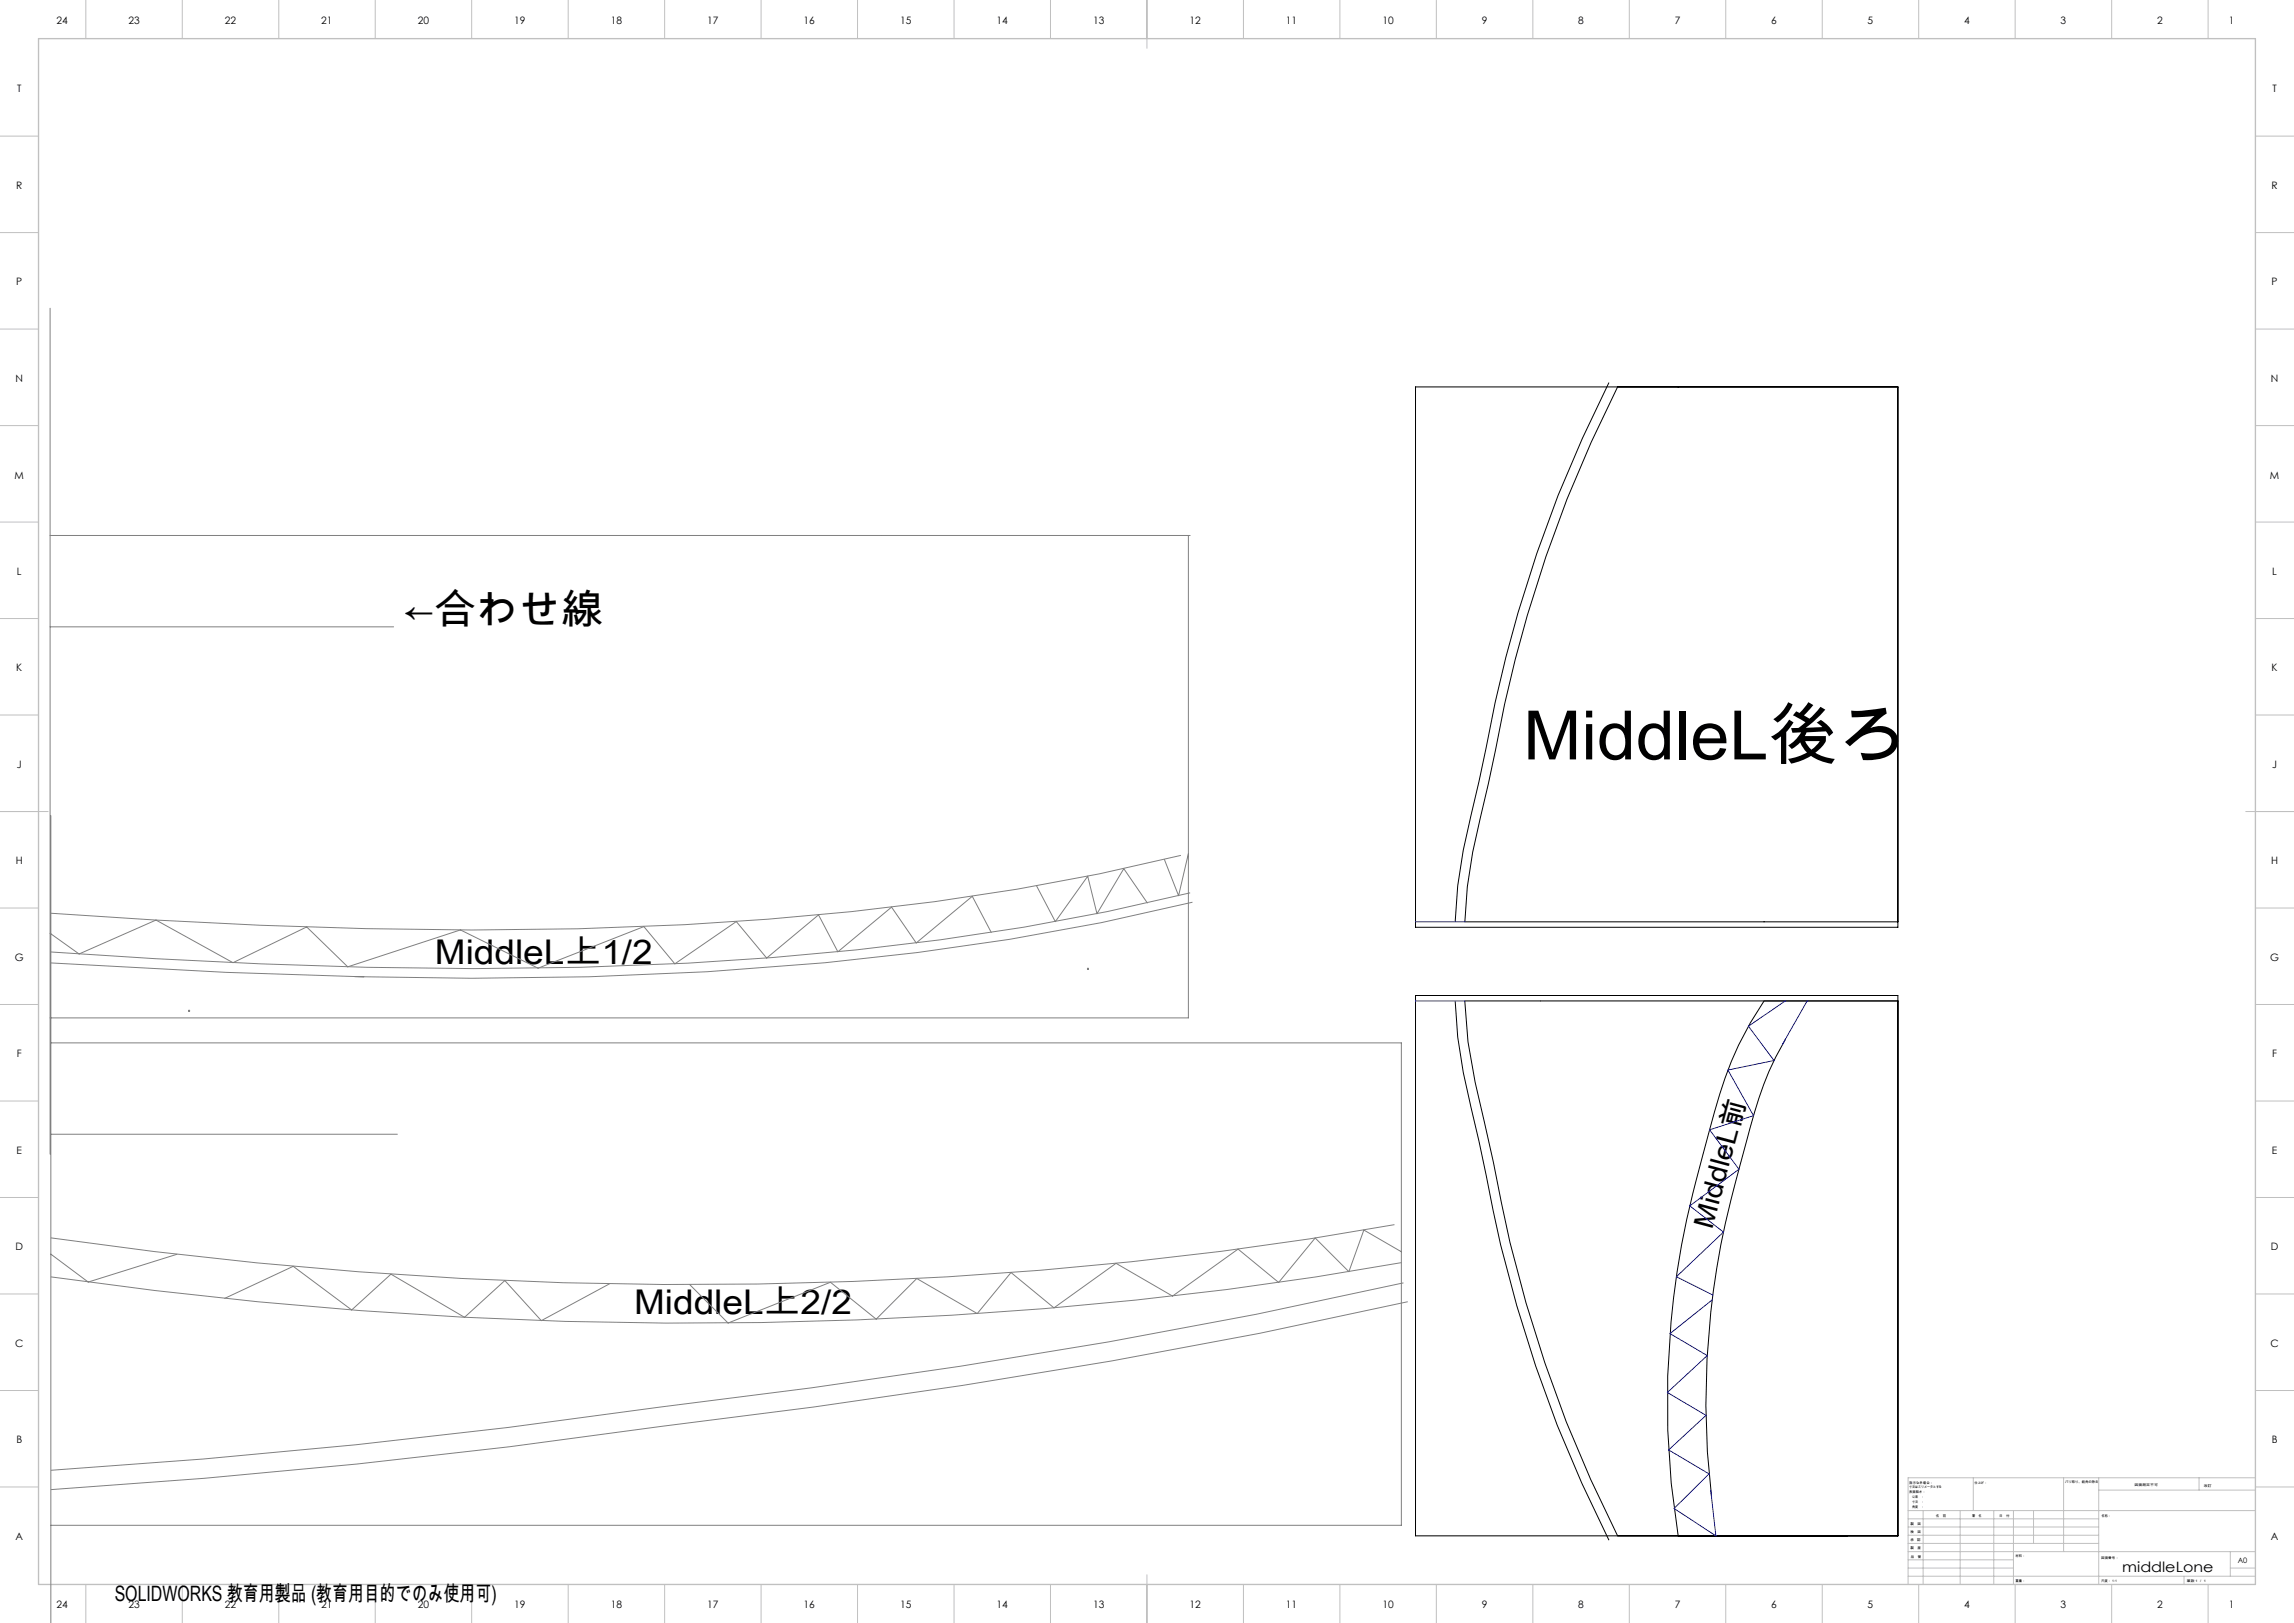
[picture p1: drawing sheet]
<svg xmlns="http://www.w3.org/2000/svg" width="1189mm" height="841mm" viewBox="0 0 1189 841" stroke-linecap="round" stroke-linejoin="round" font-family="sans-serif">
<defs><g id="words">
<text font-size="35.3" x="789" y="394">MiddleL後ろ</text>
<text font-size="21.2" x="209" y="324">←合わせ線</text>
<g font-size="17.6">
<text x="225" y="500">MiddleL上1/2</text>
<text x="329" y="681">MiddleL上2/2</text>
</g>
<text font-size="14.1" x="887" y="637" transform="rotate(-75 887 637)">MiddleL前</text>
<text font-size="11" x="59" y="830">SOLIDWORKS 教育用製品 (教育用目的でのみ使用可)</text>
<text font-size="7.4" x="1100" y="815">middleLone</text>
<g font-size="5.3">
<text x="29" y="12">24</text>
<text x="67" y="12">23</text>
<text x="117" y="12">22</text>
<text x="167" y="12">21</text>
<text x="217" y="12">20</text>
<text x="267" y="12">19</text>
<text x="317" y="12">18</text>
<text x="367" y="12">17</text>
<text x="417" y="12">16</text>
<text x="467" y="12">15</text>
<text x="517" y="12">14</text>
<text x="567" y="12">13</text>
<text x="617" y="12">12</text>
<text x="667" y="12">11</text>
<text x="717" y="12">10</text>
<text x="768" y="12">9</text>
<text x="818" y="12">8</text>
<text x="868" y="12">7</text>
<text x="918" y="12">6</text>
<text x="968" y="12">5</text>
<text x="1018" y="12">4</text>
<text x="1068" y="12">3</text>
<text x="1118" y="12">2</text>
<text x="1155" y="12">1</text>
<text x="9" y="48">T</text>
<text x="1178" y="48">T</text>
<text x="8" y="98">R</text>
<text x="1177" y="98">R</text>
<text x="8" y="148">P</text>
<text x="1177" y="148">P</text>
<text x="8" y="198">N</text>
<text x="1177" y="198">N</text>
<text x="8" y="248">M</text>
<text x="1177" y="248">M</text>
<text x="9" y="298">L</text>
<text x="1178" y="298">L</text>
<text x="8" y="348">K</text>
<text x="1177" y="348">K</text>
<text x="9" y="398">J</text>
<text x="1178" y="398">J</text>
<text x="8" y="448">H</text>
<text x="1177" y="448">H</text>
<text x="8" y="498">G</text>
<text x="1177" y="498">G</text>
<text x="9" y="548">F</text>
<text x="1178" y="548">F</text>
<text x="9" y="598">E</text>
<text x="1178" y="598">E</text>
<text x="8" y="648">D</text>
<text x="1177" y="648">D</text>
<text x="8" y="698">C</text>
<text x="1177" y="698">C</text>
<text x="8" y="748">B</text>
<text x="1177" y="748">B</text>
<text x="8" y="798">A</text>
<text x="1177" y="798">A</text>
<text x="29" y="833">24</text>
<text x="67" y="833">23</text>
<text x="117" y="833">22</text>
<text x="167" y="833">21</text>
<text x="217" y="833">20</text>
<text x="267" y="833">19</text>
<text x="317" y="833">18</text>
<text x="367" y="833">17</text>
<text x="417" y="833">16</text>
<text x="467" y="833">15</text>
<text x="517" y="833">14</text>
<text x="567" y="833">13</text>
<text x="617" y="833">12</text>
<text x="667" y="833">11</text>
<text x="717" y="833">10</text>
<text x="768" y="833">9</text>
<text x="818" y="833">8</text>
<text x="868" y="833">7</text>
<text x="918" y="833">6</text>
<text x="968" y="833">5</text>
<text x="1018" y="833">4</text>
<text x="1068" y="833">3</text>
<text x="1118" y="833">2</text>
<text x="1155" y="833">1</text>
</g>
<text font-size="3.9" x="1160" y="810">A0</text>
<g font-size="1.7">
<text x="990" y="769">指示なき場合：</text>
<text x="990" y="771">寸法はミリメータとする</text>
<text x="990" y="774">表面粗さ：</text>
<text x="1023" y="769">仕上げ：</text>
<text x="1070" y="769">バリ取り、鋭角の除去</text>
<text x="1106" y="770">図面測定不可</text>
<text x="1142" y="770">改訂</text>
<text x="990" y="776">公差　：</text>
<text x="990" y="779">寸法　：</text>
<text x="990" y="781">角度　：</text>
<text x="990" y="790">製　図</text>
<text x="1003" y="786">名　前</text>
<text x="1019" y="786">署　名</text>
<text x="1036" y="786">日　付</text>
<text x="1089" y="786">名称：</text>
<text x="990" y="794">検　図</text>
<text x="990" y="799">承　認</text>
<text x="990" y="803">製　産</text>
<text x="990" y="807">品　管</text>
<text x="1045" y="807">材料：</text>
<text x="1089" y="808">図面番号：</text>
<text x="1045" y="820">重量：</text>
<text x="1089" y="820">尺度： 1:1</text>
<text x="1133" y="820">葉数 1 ／ 1</text>
</g>
</g></defs>
<path d="M834 198a694 694 0 0 0-64 189l-3 18a327 327 0 0 0-13 72M734 200h250v280h-250zM838 200a687 687 0 0 0-63 188l-12 54-2 18-2 18h225M734 516h250v280h-250zM754 519a331 331 0 0 0 13 72 916 916 0 0 0 29 117l11 31 13 30 14 29M914 519a208 208 0 0 0-28 68 466 466 0 0 0-16 209M984 519h-225l2 21 4 21 9 41a698 698 0 0 0 64 194M925 539a183 183 0 0 0-20 51 459 459 0 0 0-20 162l2 24" fill="none" stroke="#000" stroke-width=".52"/>
<g fill="none" stroke="#808080" stroke-width=".52">
<path d="M26 160v438M26 277h591M616 277v250h-590M26 325h178M26 423v418M537 459l10 19 17-24 5 19 13-23 13 18M612 443a1384 1384 0 0 1-257 36 2685 2685 0 0 1-329-6M616 442l-5 22-8-19M617 463a1406 1406 0 0 1-260 36 2691 2691 0 0 1-331-6M618 468a1472 1472 0 0 1-313 38l-61 1-60-1M26 499l91 5 72 2M514 483l-10-19-29 25-13-19-28 23-10-19-27 22-15-18-32 21-16-19-55 22-40-20-59 19-21-21-38 19-40-22-40 17-15-10"/>
<path d="M563 502h1M564 502h.1M564 501v2M98 524h1M98 523v1M26 540h700v250h-700M26 588h180M723 635a2181 2181 0 0 1-590 19l-53-5-54-8M26 650l20 14 46-14M726 654a2202 2202 0 0 1-593 21l-53-6-54-7M726 649l-19-12-8 22-17-17-19 23-21-18-34 25-30-17-32 23-22-19-17 22-32-19-21 22-24-20-53 22-20-20M316 665l-35 19-19-20-21 19-38-23-21 19-30-23-36 17"/>
<path d="M727 665l-76 16-76 14-77 13-77 11-158 21-79 9-79 7-79 6M730 675l-77 16-77 14-77 13-77 11-158 21-79 9-79 7-80 6"/>
</g>
<path d="M734 478h25M734 519h25M925 519l-19 13 13 18-23 4 13 24-23 7 15 21-25 19 17 13-24 24 19 9M937 519l-13 22M887 674l-21 17 19 11-21 20 20 11-19 18 21 13-18 18 21 14-2-24" fill="none" stroke="#00f" stroke-width=".52"/>
<g fill="none" stroke="#c0c0c0" stroke-width=".52">
<path d="M44 0v20M94 0v20M144 0v20M194 0v20M244 0v20M294 0v20M344 0v20M394 0v20M444 0v20M494 0v20M544 0v20M594 0v25"/>
<path d="M644 0v20M694 0v20M744 0v20M794 0v20M844 0v20M894 0v20M944 0v20M994 0v20M1044 0v20M1094 0v20M1144 0v20M0 71h20"/>
<path d="M1169 71h20M0 121h20M1169 121h20M0 171h20M1169 171h20M0 221h20M1169 221h20M0 271h20M1169 271h20M0 321h20M1169 321h20M0 371h20"/>
<path d="M1169 371h20M0 421h25M1164 421h25M0 471h20M1169 471h20M0 521h20M1169 521h20M0 571h20M1169 571h20M0 621h20M1169 621h20M0 671h20"/>
<path d="M1169 671h20M0 721h20M1169 721h20M0 771h20M1023 766v17M1070 766v38M1088 766v55M1088 772h81M1140 766v6M1169 766h-180v55M1169 771h20M989 783h180"/>
<path d="M989 800h99M989 796h99M989 791h99M989 787h99M997 783v38M1016 783v38M1033 783v38M1044 783v38M1054 783v17M594 816v25M989 817h180M989 813h55"/>
<path d="M989 808h55M989 804h180M1132 817v4M1156 813h13M1156 804v13M44 821v20M94 821v20M144 821v20M194 821v20M244 821v20M294 821v20M344 821v20"/>
<path d="M394 821v20M444 821v20M494 821v20M544 821v20M644 821v20M694 821v20M744 821v20M794 821v20M844 821v20M894 821v20M944 821v20M994 821v20"/>
<path d="M1044 821v20M1094 821v20M1144 821v20"/>
</g>
<path d="M20 20h1149v801h-1149z" fill="none" stroke="#c0c0c0" stroke-width=".7"/>
<use href="#words"/>
</svg>
